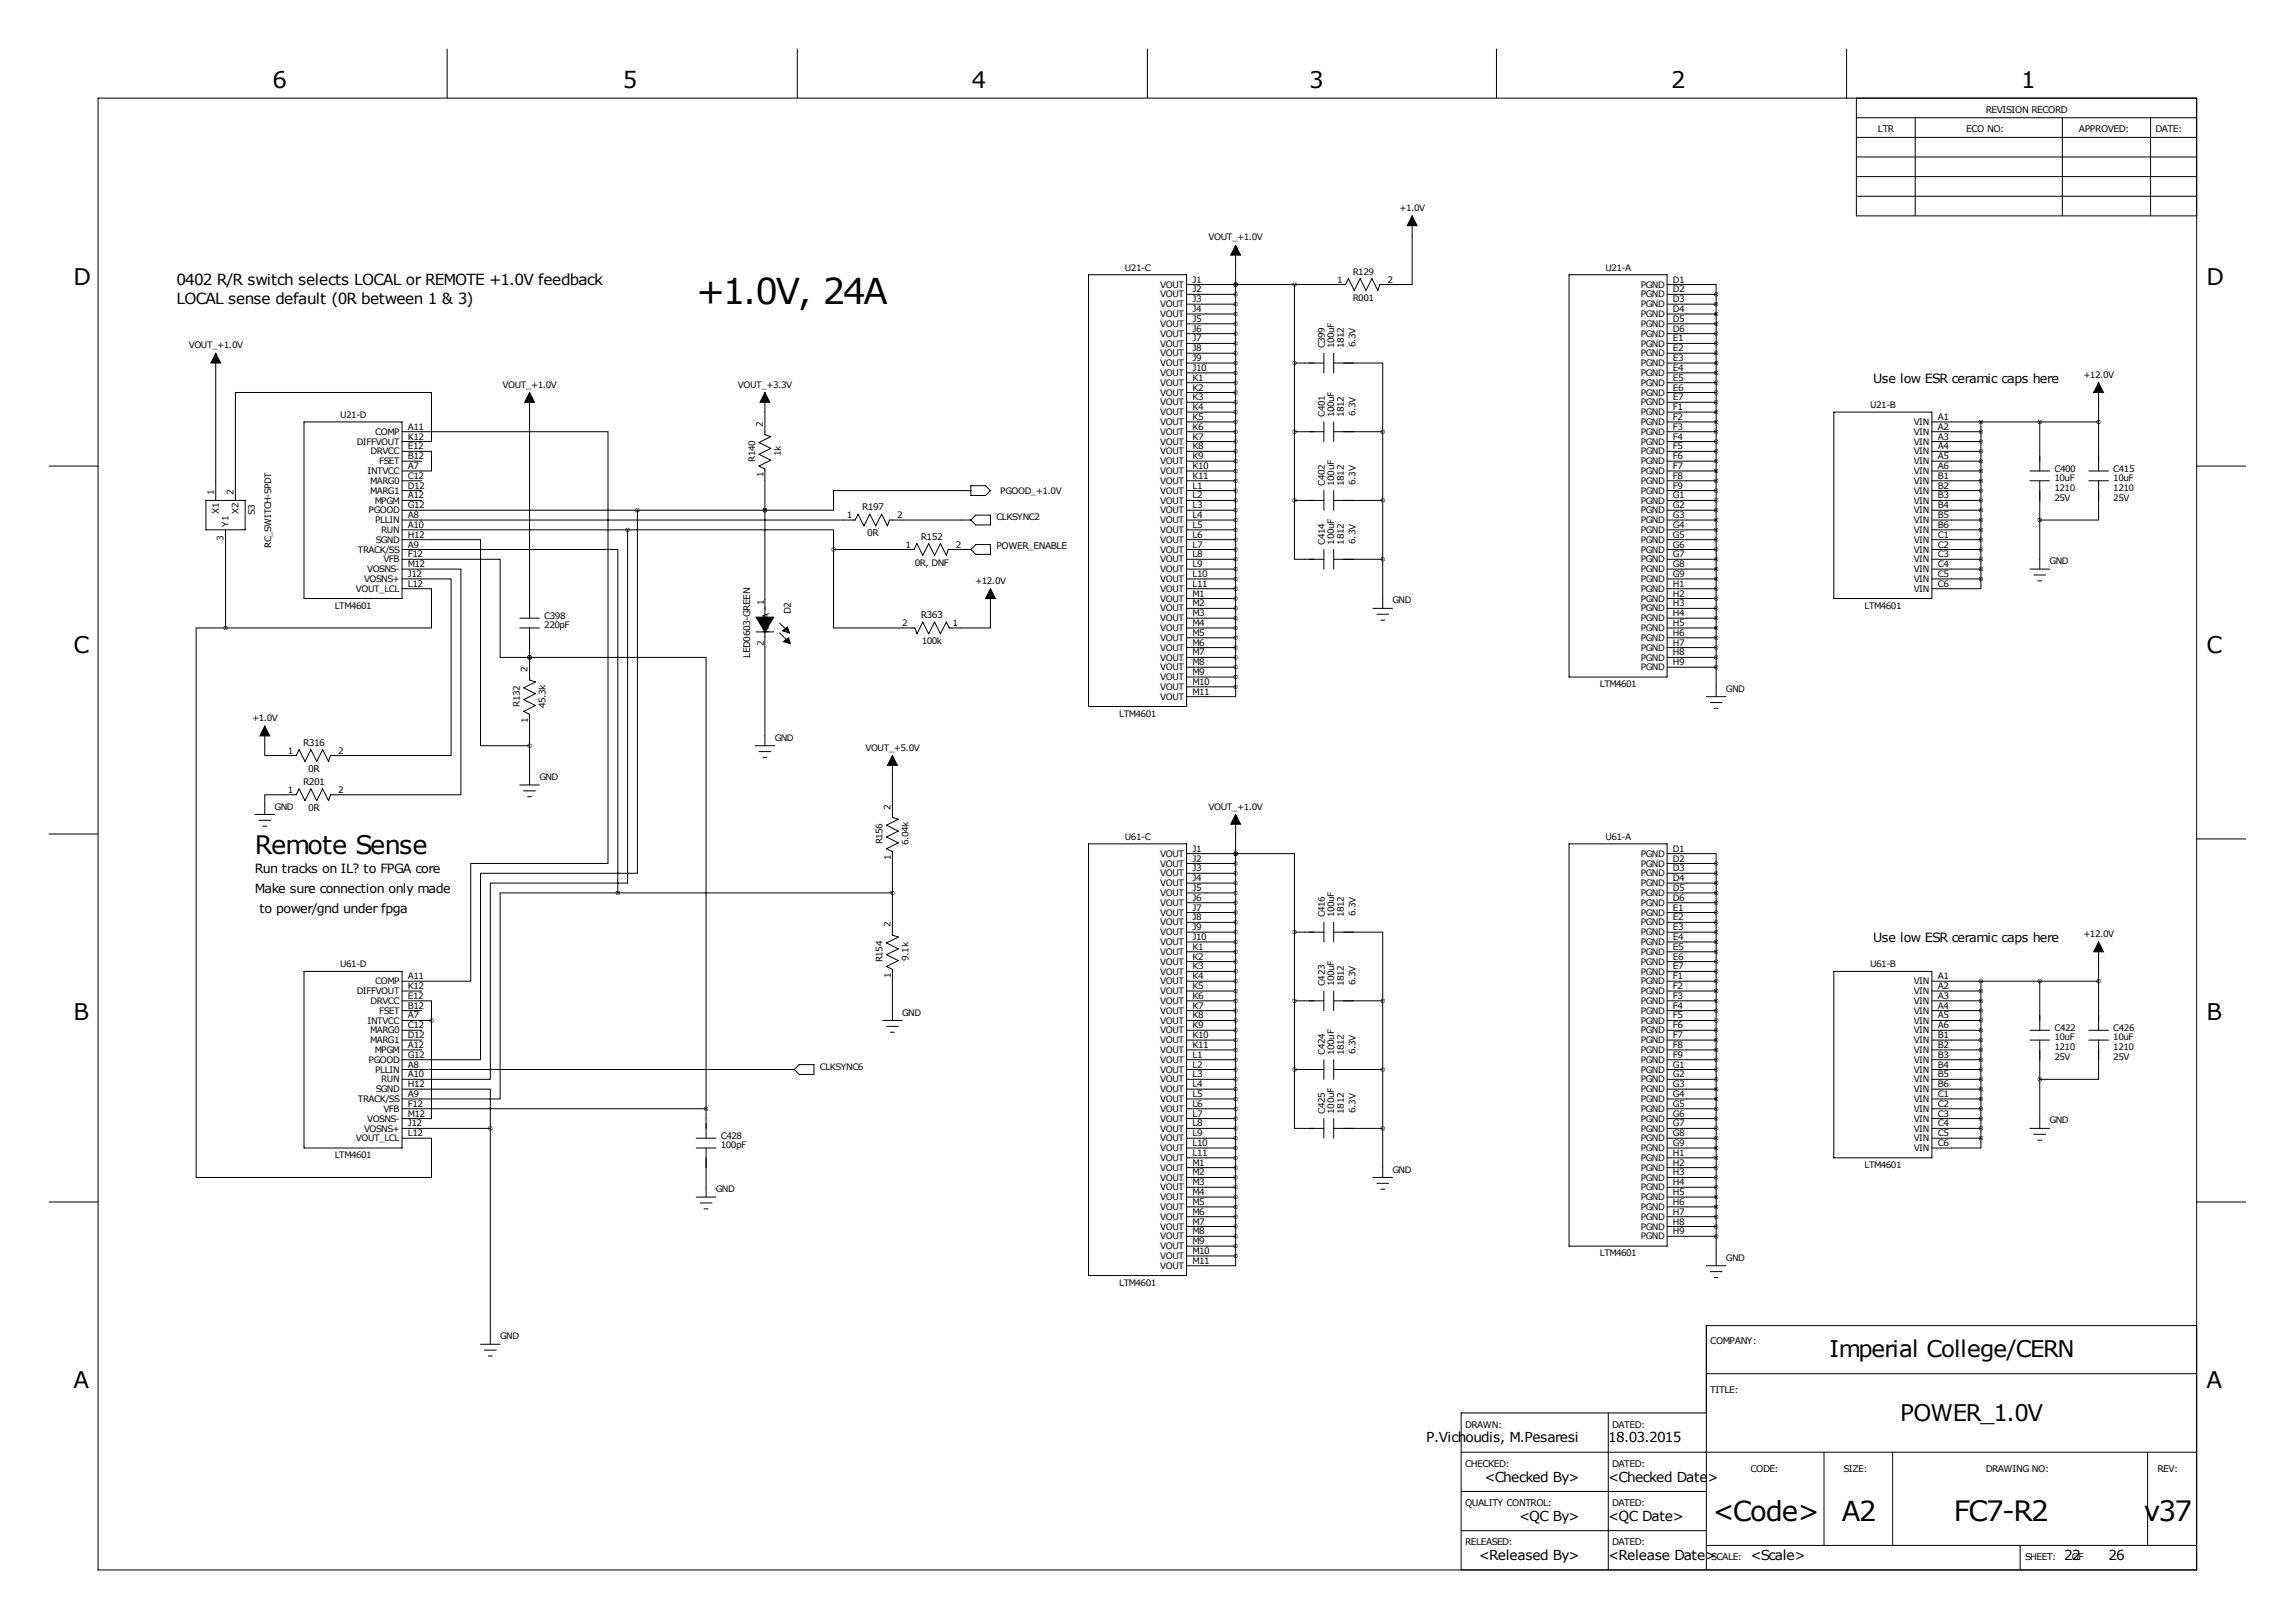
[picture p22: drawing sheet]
<svg xmlns="http://www.w3.org/2000/svg" width="594mm" height="419mm" viewBox="0 0 594 419" stroke-linecap="round" stroke-linejoin="round" font-family="sans-serif">
<defs><g id="words">
<text font-size="9.2" x="180.3" y="78.7">+1.0V, 24A</text>
<g font-size="7.3">
<text x="506.1" y="393.7">FC7-R2</text>
<text x="555.3" y="393.7">v37</text>
</g>
<g font-size="7.1">
<text x="443.5" y="393.7">&lt;Code&gt;</text>
<text x="477.1" y="393.7">A2</text>
</g>
<text font-size="6.6" x="66" y="221">Remote Sense</text>
<g font-size="5.9">
<text x="70.6" y="22.9">6</text>
<text x="161.3" y="22.9">5</text>
<text x="251.7" y="22.9">4</text>
<text x="339.1" y="22.9">3</text>
<text x="432.8" y="22.9">2</text>
<text x="523.5" y="22.9">1</text>
<text x="19" y="73.7">D</text>
<text x="571.5" y="73.7">D</text>
<text x="19" y="168.9">C</text>
<text x="571.5" y="168.9">C</text>
<text x="19" y="264.2">B</text>
<text x="571.5" y="264.2">B</text>
<text x="473.9" y="351.3">Imperial College/CERN</text>
<text x="19" y="359.4">A</text>
<text x="571.5" y="359.4">A</text>
<text x="492.2" y="367.8">POWER_1.0V</text>
</g>
<g font-size="4">
<text x="45.7" y="73.7">0402 R/R switch selects LOCAL or REMOTE +1.0V feedback</text>
<text x="45.7" y="78.7">LOCAL sense default (0R between 1 &amp; 3)</text>
</g>
<g font-size="3.6">
<text x="369.4" y="373.4">P.Vichoudis, M.Pesaresi</text>
<text x="416.6" y="373.4">18.03.2015</text>
<text x="384.5" y="383.5">&lt;Checked By&gt;</text>
<text x="416.6" y="383.5">&lt;Checked Date&gt;</text>
<text x="393.5" y="393.7">&lt;QC By&gt;</text>
<text x="416.6" y="393.7">&lt;QC Date&gt;</text>
<text x="383.1" y="403.8">&lt;Released By&gt;</text>
<text x="416.6" y="403.8">&lt;Release Date&gt;</text>
<text x="453.4" y="403.8">&lt;Scale&gt;</text>
<text x="534.7" y="403.8">22</text>
<text x="546.1" y="403.8">26</text>
</g>
<g font-size="3.3">
<text x="485.1" y="99.1">Use low ESR ceramic caps here</text>
<text x="66" y="226.1">Run tracks on IL? to FPGA core</text>
<text x="66" y="231.1">Make sure connection only made</text>
<text x="67.2" y="236.2">to power/gnd under fpga</text>
<text x="485.1" y="243.8">Use low ESR ceramic caps here</text>
</g>
<g font-size="2.4">
<text x="514.3" y="29.2">REVISION RECORD</text>
<text x="486.4" y="34.3">LTR</text>
<text x="509.3" y="34.3">ECO NO:</text>
<text x="538.5" y="34.3">APPROVED:</text>
<text x="558.3" y="34.3">DATE:</text>
<text x="223.3" y="132.1">R197</text>
<text x="224.6" y="138.8">0R</text>
<text x="238.5" y="139.7">R152</text>
<text x="258.1" y="142.2">POWER_ENABLE</text>
<text x="204.9" y="159" transform="rotate(-90 204.9 159)">D2</text>
<text x="238.5" y="160">R363</text>
<text x="194.3" y="170.3" transform="rotate(-90 194.3 170.3)">LED0603-GREEN</text>
<text x="78.5" y="193">R316</text>
<text x="78.5" y="203.2">R201</text>
<text x="79.9" y="199.8">0R</text>
<text x="79.9" y="209.9">0R</text>
<text x="443" y="348">COMPANY:</text>
<text x="443" y="360.7">TITLE:</text>
<text x="379.5" y="369.6">DRAWN:</text>
<text x="417.6" y="369.6">DATED:</text>
<text x="379.5" y="379.7">CHECKED:</text>
<text x="417.6" y="379.7">DATED:</text>
<text x="453.4" y="381">CODE:</text>
<text x="477.5" y="381">SIZE:</text>
<text x="514.3" y="381">DRAWING NO:</text>
<text x="558.8" y="381">REV:</text>
<text x="379.5" y="389.9">QUALITY CONTROL:</text>
<text x="417.6" y="389.9">DATED:</text>
<text x="379.5" y="400">RELEASED:</text>
<text x="417.6" y="400">DATED:</text>
<text x="443.2" y="403.9">SCALE:</text>
<text x="524.5" y="403.9">SHEET:</text>
<text x="536.6" y="403.9">OF</text>
</g>
<g font-size="2.3">
<text x="362.5" y="54.6">+1.0V</text>
<text x="313.1" y="62.2">VOUT_+1.0V</text>
<text x="291.3" y="70.1">U21-C</text>
<text x="350.4" y="71.1">R129</text>
<text x="415.8" y="70.1">U21-A</text>
<text x="300.5" y="74.5">VOUT</text>
<text x="300.5" y="77">VOUT</text>
<text x="308.9" y="73.2">J1</text>
<text x="308.9" y="75.7">J2</text>
<text x="346.3" y="73.3">1</text>
<text x="350.4" y="77.8">R001</text>
<text x="359.4" y="73.2">2</text>
<text x="425" y="74.5">PGND</text>
<text x="425" y="77">PGND</text>
<text x="433.3" y="73.2">D1</text>
<text x="433.3" y="75.7">D2</text>
<text x="300.5" y="79.5">VOUT</text>
<text x="300.5" y="82.1">VOUT</text>
<text x="308.9" y="78.2">J3</text>
<text x="308.9" y="80.8">J4</text>
<text x="308.9" y="83.3">J5</text>
<text x="425" y="79.5">PGND</text>
<text x="425" y="82.1">PGND</text>
<text x="433.3" y="78.2">D3</text>
<text x="433.3" y="80.8">D4</text>
<text x="433.3" y="83.3">D5</text>
<text x="300.5" y="84.6">VOUT</text>
<text x="300.5" y="87.2">VOUT</text>
<text x="300.5" y="89.7">VOUT</text>
<text x="308.9" y="85.9">J6</text>
<text x="308.9" y="88.4">J7</text>
<text x="351.1" y="89.9" transform="rotate(-90 351.1 89.9)">6.3V</text>
<text x="425" y="84.6">PGND</text>
<text x="425" y="87.2">PGND</text>
<text x="425" y="89.7">PGND</text>
<text x="433.3" y="85.9">D6</text>
<text x="433.3" y="88.4">E1</text>
<text x="48.9" y="90.2">VOUT_+1.0V</text>
<text x="300.5" y="92.2">VOUT</text>
<text x="300.5" y="94.8">VOUT</text>
<text x="308.9" y="90.9">J8</text>
<text x="308.9" y="93.5">J9</text>
<text x="343.2" y="90.2" transform="rotate(-90 343.2 90.2)">C399</text>
<text x="345.5" y="90.2" transform="rotate(-90 345.5 90.2)">100uF</text>
<text x="348.1" y="90.2" transform="rotate(-90 348.1 90.2)">1812</text>
<text x="425" y="92.2">PGND</text>
<text x="425" y="94.8">PGND</text>
<text x="433.3" y="90.9">E2</text>
<text x="433.3" y="93.5">E3</text>
<text x="130.2" y="100.3">VOUT_+1.0V</text>
<text x="191.1" y="100.3">VOUT_+3.3V</text>
<text x="300.5" y="97.3">VOUT</text>
<text x="300.5" y="99.9">VOUT</text>
<text x="308.9" y="96">J10</text>
<text x="308.9" y="98.6">K1</text>
<text x="308.9" y="101.1">K2</text>
<text x="425" y="97.3">PGND</text>
<text x="425" y="99.9">PGND</text>
<text x="433.3" y="96">E4</text>
<text x="433.3" y="98.6">E5</text>
<text x="433.3" y="101.1">E6</text>
<text x="539.6" y="97.8">+12.0V</text>
<text x="300.5" y="102.4">VOUT</text>
<text x="300.5" y="104.9">VOUT</text>
<text x="300.5" y="107.5">VOUT</text>
<text x="308.9" y="103.6">K3</text>
<text x="308.9" y="106.2">K4</text>
<text x="343.2" y="108" transform="rotate(-90 343.2 108)">C401</text>
<text x="345.5" y="108" transform="rotate(-90 345.5 108)">100uF</text>
<text x="348.1" y="108" transform="rotate(-90 348.1 108)">1812</text>
<text x="351.1" y="107.7" transform="rotate(-90 351.1 107.7)">6.3V</text>
<text x="425" y="102.4">PGND</text>
<text x="425" y="104.9">PGND</text>
<text x="425" y="107.5">PGND</text>
<text x="433.3" y="103.6">E7</text>
<text x="433.3" y="106.2">F1</text>
<text x="484.4" y="105.7">U21-B</text>
<text x="88.1" y="108.2">U21-D</text>
<text x="97.2" y="112.6">COMP</text>
<text x="105.7" y="111.3">A11</text>
<text x="105.7" y="113.8">K12</text>
<text x="197.6" y="110.5" transform="rotate(-90 197.6 110.5)">2</text>
<text x="300.5" y="110">VOUT</text>
<text x="300.5" y="112.6">VOUT</text>
<text x="308.9" y="108.7">K5</text>
<text x="308.9" y="111.3">K6</text>
<text x="308.9" y="113.8">K7</text>
<text x="425" y="110">PGND</text>
<text x="425" y="112.6">PGND</text>
<text x="433.3" y="108.7">F2</text>
<text x="433.3" y="111.3">F3</text>
<text x="433.3" y="113.8">F4</text>
<text x="495.7" y="110">VIN</text>
<text x="495.7" y="112.6">VIN</text>
<text x="501.9" y="108.7">A1</text>
<text x="501.9" y="111.3">A2</text>
<text x="501.9" y="113.8">A3</text>
<text x="92.4" y="115.1">DIFFVOUT</text>
<text x="96" y="117.6">DRVCC</text>
<text x="105.7" y="116.3">E12</text>
<text x="105.7" y="118.9">B12</text>
<text x="195.6" y="119.5" transform="rotate(-90 195.6 119.5)">R140</text>
<text x="202.3" y="118.1" transform="rotate(-90 202.3 118.1)">1k</text>
<text x="300.5" y="115.1">VOUT</text>
<text x="300.5" y="117.6">VOUT</text>
<text x="308.9" y="116.3">K8</text>
<text x="308.9" y="118.9">K9</text>
<text x="425" y="115.1">PGND</text>
<text x="425" y="117.6">PGND</text>
<text x="433.3" y="116.3">F5</text>
<text x="433.3" y="118.9">F6</text>
<text x="495.7" y="115.1">VIN</text>
<text x="495.7" y="117.6">VIN</text>
<text x="501.9" y="116.3">A4</text>
<text x="501.9" y="118.9">A5</text>
<text x="95.2" y="122.7">INTVCC</text>
<text x="95.9" y="125.3">MARG0</text>
<text x="98.2" y="120.2">FSET</text>
<text x="105.7" y="121.4">A7</text>
<text x="105.7" y="124">C12</text>
<text x="197.7" y="123.6" transform="rotate(-90 197.7 123.6)">1</text>
<text x="300.5" y="120.2">VOUT</text>
<text x="300.5" y="122.7">VOUT</text>
<text x="300.5" y="125.3">VOUT</text>
<text x="308.9" y="121.4">K10</text>
<text x="308.9" y="124">K11</text>
<text x="343.2" y="125.7" transform="rotate(-90 343.2 125.7)">C402</text>
<text x="345.5" y="125.7" transform="rotate(-90 345.5 125.7)">100uF</text>
<text x="348.1" y="125.7" transform="rotate(-90 348.1 125.7)">1812</text>
<text x="351.1" y="125.5" transform="rotate(-90 351.1 125.5)">6.3V</text>
<text x="425" y="120.2">PGND</text>
<text x="425" y="122.7">PGND</text>
<text x="425" y="125.3">PGND</text>
<text x="433.3" y="121.4">F7</text>
<text x="433.3" y="124">F8</text>
<text x="495.7" y="120.2">VIN</text>
<text x="495.7" y="122.7">VIN</text>
<text x="495.7" y="125.3">VIN</text>
<text x="501.9" y="121.4">A6</text>
<text x="501.9" y="124">B1</text>
<text x="532.1" y="122.2">C400</text>
<text x="532.1" y="124.5">10uF</text>
<text x="547.4" y="122.2">C415</text>
<text x="547.4" y="124.5">10uF</text>
<text x="55.4" y="128" transform="rotate(-90 55.4 128)">1</text>
<text x="60.5" y="128" transform="rotate(-90 60.5 128)">2</text>
<text x="95.9" y="127.8">MARG1</text>
<text x="97.1" y="130.3">MPGM</text>
<text x="105.7" y="126.5">D12</text>
<text x="105.7" y="129">A12</text>
<text x="105.7" y="131.6">G12</text>
<text x="259.1" y="127.8">PGOOD_+1.0V</text>
<text x="300.5" y="127.8">VOUT</text>
<text x="300.5" y="130.3">VOUT</text>
<text x="308.9" y="126.5">L1</text>
<text x="308.9" y="129">L2</text>
<text x="308.9" y="131.6">L3</text>
<text x="425" y="127.8">PGND</text>
<text x="425" y="130.3">PGND</text>
<text x="433.3" y="126.5">F9</text>
<text x="433.3" y="129">G1</text>
<text x="433.3" y="131.6">G2</text>
<text x="495.7" y="127.8">VIN</text>
<text x="495.7" y="130.3">VIN</text>
<text x="501.9" y="126.5">B2</text>
<text x="501.9" y="129">B3</text>
<text x="501.9" y="131.6">B4</text>
<text x="532.1" y="127.1">1210</text>
<text x="532.1" y="129.6">25V</text>
<text x="547.4" y="127.1">1210</text>
<text x="547.4" y="129.6">25V</text>
<text x="56.7" y="133.1" transform="rotate(-90 56.7 133.1)">X1</text>
<text x="59.2" y="136.4" transform="rotate(-90 59.2 136.4)">Y1</text>
<text x="61.8" y="133.1" transform="rotate(-90 61.8 133.1)">X2</text>
<text x="66" y="133.4" transform="rotate(-90 66 133.4)">S3</text>
<text x="95.5" y="132.9">PGOOD</text>
<text x="97.2" y="135.4">PLLIN</text>
<text x="98.8" y="138">RUN</text>
<text x="105.7" y="134.1">A8</text>
<text x="105.7" y="136.7">A10</text>
<text x="219.3" y="134.2">1</text>
<text x="232.4" y="134.1">2</text>
<text x="258.1" y="134.6">CLKSYNC2</text>
<text x="300.5" y="132.9">VOUT</text>
<text x="300.5" y="135.4">VOUT</text>
<text x="300.5" y="138">VOUT</text>
<text x="308.9" y="134.1">L4</text>
<text x="308.9" y="136.7">L5</text>
<text x="425" y="132.9">PGND</text>
<text x="425" y="135.4">PGND</text>
<text x="425" y="138">PGND</text>
<text x="433.3" y="134.1">G3</text>
<text x="433.3" y="136.7">G4</text>
<text x="495.7" y="132.9">VIN</text>
<text x="495.7" y="135.4">VIN</text>
<text x="495.7" y="138">VIN</text>
<text x="501.9" y="134.1">B5</text>
<text x="501.9" y="136.7">B6</text>
<text x="57.9" y="140" transform="rotate(-90 57.9 140)">3</text>
<text x="70.2" y="141.8" transform="rotate(-90 70.2 141.8)">RC_SWITCH-SPDT</text>
<text x="92.7" y="143">TRACK/SS</text>
<text x="97.3" y="140.5">SGND</text>
<text x="105.7" y="139.2">H12</text>
<text x="105.7" y="141.7">A9</text>
<text x="234.5" y="141.8">1</text>
<text x="247.6" y="141.7">2</text>
<text x="300.5" y="140.5">VOUT</text>
<text x="300.5" y="143">VOUT</text>
<text x="308.9" y="139.2">L6</text>
<text x="308.9" y="141.7">L7</text>
<text x="343.2" y="141" transform="rotate(-90 343.2 141)">C414</text>
<text x="345.5" y="141" transform="rotate(-90 345.5 141)">100uF</text>
<text x="348.1" y="141" transform="rotate(-90 348.1 141)">1812</text>
<text x="351.1" y="140.7" transform="rotate(-90 351.1 140.7)">6.3V</text>
<text x="425" y="140.5">PGND</text>
<text x="425" y="143">PGND</text>
<text x="433.3" y="139.2">G5</text>
<text x="433.3" y="141.7">G6</text>
<text x="495.7" y="140.5">VIN</text>
<text x="495.7" y="143">VIN</text>
<text x="501.9" y="139.2">C1</text>
<text x="501.9" y="141.7">C2</text>
<text x="95.1" y="148.1">VOSNS-</text>
<text x="99.3" y="145.6">VFB</text>
<text x="105.7" y="144.3">F12</text>
<text x="105.7" y="146.8">M12</text>
<text x="105.7" y="149.4">J12</text>
<text x="237" y="146.4">0R, DNF</text>
<text x="300.5" y="145.6">VOUT</text>
<text x="300.5" y="148.1">VOUT</text>
<text x="308.9" y="144.3">L8</text>
<text x="308.9" y="146.8">L9</text>
<text x="308.9" y="149.4">L10</text>
<text x="425" y="145.6">PGND</text>
<text x="425" y="148.1">PGND</text>
<text x="433.3" y="144.3">G7</text>
<text x="433.3" y="146.8">G8</text>
<text x="433.3" y="149.4">G9</text>
<text x="495.7" y="145.6">VIN</text>
<text x="495.7" y="148.1">VIN</text>
<text x="501.9" y="144.3">C3</text>
<text x="501.9" y="146.8">C4</text>
<text x="501.9" y="149.4">C5</text>
<text x="530.9" y="146.1">GND</text>
<text x="92.2" y="153.2">VOUT_LCL</text>
<text x="94.3" y="150.7">VOSNS+</text>
<text x="105.7" y="151.9">L12</text>
<text x="252.6" y="151.1">+12.0V</text>
<text x="300.5" y="150.7">VOUT</text>
<text x="300.5" y="153.2">VOUT</text>
<text x="300.5" y="155.7">VOUT</text>
<text x="308.9" y="151.9">L11</text>
<text x="308.9" y="154.4">M1</text>
<text x="425" y="150.7">PGND</text>
<text x="425" y="153.2">PGND</text>
<text x="425" y="155.7">PGND</text>
<text x="433.3" y="151.9">H1</text>
<text x="433.3" y="154.4">H2</text>
<text x="495.7" y="150.7">VIN</text>
<text x="495.7" y="153.2">VIN</text>
<text x="501.9" y="151.9">C6</text>
<text x="86.7" y="157.6">LTM4601</text>
<text x="141" y="160.3">C398</text>
<text x="197.9" y="156.7" transform="rotate(-90 197.9 156.7)">1</text>
<text x="199.2" y="160.2" transform="rotate(-90 199.2 160.2)">A</text>
<text x="300.5" y="158.3">VOUT</text>
<text x="300.5" y="160.8">VOUT</text>
<text x="308.9" y="157">M2</text>
<text x="308.9" y="159.5">M3</text>
<text x="360.7" y="156.2">GND</text>
<text x="425" y="158.3">PGND</text>
<text x="425" y="160.8">PGND</text>
<text x="433.3" y="157">H3</text>
<text x="433.3" y="159.5">H4</text>
<text x="482.9" y="157.6">LTM4601</text>
<text x="141" y="162.6">220pF</text>
<text x="197.9" y="167.2" transform="rotate(-90 197.9 167.2)">2</text>
<text x="199.2" y="163.8" transform="rotate(-90 199.2 163.8)">K</text>
<text x="233.7" y="162.1">2</text>
<text x="238.7" y="166.7">100k</text>
<text x="246.7" y="162.2">1</text>
<text x="300.5" y="163.4">VOUT</text>
<text x="300.5" y="165.9">VOUT</text>
<text x="308.9" y="162.1">M4</text>
<text x="308.9" y="164.6">M5</text>
<text x="308.9" y="167.1">M6</text>
<text x="425" y="163.4">PGND</text>
<text x="425" y="165.9">PGND</text>
<text x="433.3" y="162.1">H5</text>
<text x="433.3" y="164.6">H6</text>
<text x="433.3" y="167.1">H7</text>
<text x="300.5" y="168.4">VOUT</text>
<text x="300.5" y="171">VOUT</text>
<text x="300.5" y="173.5">VOUT</text>
<text x="308.9" y="169.7">M7</text>
<text x="308.9" y="172.2">M8</text>
<text x="425" y="168.4">PGND</text>
<text x="425" y="171">PGND</text>
<text x="425" y="173.5">PGND</text>
<text x="433.3" y="169.7">H8</text>
<text x="433.3" y="172.2">H9</text>
<text x="136.7" y="174" transform="rotate(-90 136.7 174)">2</text>
<text x="300.5" y="176.1">VOUT</text>
<text x="300.5" y="178.6">VOUT</text>
<text x="308.9" y="174.8">M9</text>
<text x="308.9" y="177.3">M10</text>
<text x="308.9" y="179.8">M11</text>
<text x="414.4" y="177.9">LTM4601</text>
<text x="447" y="179.1">GND</text>
<text x="134.6" y="183" transform="rotate(-90 134.6 183)">R132</text>
<text x="141.3" y="183.3" transform="rotate(-90 141.3 183.3)">45.3k</text>
<text x="289.9" y="185.5">LTM4601</text>
<text x="300.5" y="181.1">VOUT</text>
<text x="65.3" y="186.7">+1.0V</text>
<text x="136.8" y="187.1" transform="rotate(-90 136.8 187.1)">1</text>
<text x="200.7" y="191.8">GND</text>
<text x="74.5" y="195.2">1</text>
<text x="87.6" y="195.1">2</text>
<text x="224.2" y="194.3">VOUT_+5.0V</text>
<text x="139.7" y="201.9">GND</text>
<text x="71.1" y="209.5">GND</text>
<text x="74.5" y="205.3">1</text>
<text x="87.6" y="205.2">2</text>
<text x="230.6" y="209.6" transform="rotate(-90 230.6 209.6)">2</text>
<text x="313.1" y="209.5">VOUT_+1.0V</text>
<text x="228.6" y="218.6" transform="rotate(-90 228.6 218.6)">R156</text>
<text x="235.3" y="218.9" transform="rotate(-90 235.3 218.9)">6.04k</text>
<text x="291.3" y="217.4">U61-C</text>
<text x="300.5" y="221.8">VOUT</text>
<text x="308.9" y="220.5">J1</text>
<text x="415.8" y="217.4">U61-A</text>
<text x="425" y="221.8">PGND</text>
<text x="433.3" y="220.5">D1</text>
<text x="230.7" y="222.7" transform="rotate(-90 230.7 222.7)">1</text>
<text x="300.5" y="224.3">VOUT</text>
<text x="300.5" y="226.9">VOUT</text>
<text x="308.9" y="223">J2</text>
<text x="308.9" y="225.6">J3</text>
<text x="425" y="224.3">PGND</text>
<text x="425" y="226.9">PGND</text>
<text x="433.3" y="223">D2</text>
<text x="433.3" y="225.6">D3</text>
<text x="300.5" y="229.4">VOUT</text>
<text x="300.5" y="231.9">VOUT</text>
<text x="308.9" y="228.1">J4</text>
<text x="308.9" y="230.6">J5</text>
<text x="308.9" y="233.2">J6</text>
<text x="425" y="229.4">PGND</text>
<text x="425" y="231.9">PGND</text>
<text x="433.3" y="228.1">D4</text>
<text x="433.3" y="230.6">D5</text>
<text x="433.3" y="233.2">D6</text>
<text x="300.5" y="234.5">VOUT</text>
<text x="300.5" y="237">VOUT</text>
<text x="300.5" y="239.6">VOUT</text>
<text x="308.9" y="235.7">J7</text>
<text x="308.9" y="238.3">J8</text>
<text x="343.2" y="237.5" transform="rotate(-90 343.2 237.5)">C416</text>
<text x="345.5" y="237.5" transform="rotate(-90 345.5 237.5)">100uF</text>
<text x="348.1" y="237.5" transform="rotate(-90 348.1 237.5)">1812</text>
<text x="351.1" y="237.2" transform="rotate(-90 351.1 237.2)">6.3V</text>
<text x="425" y="234.5">PGND</text>
<text x="425" y="237">PGND</text>
<text x="425" y="239.6">PGND</text>
<text x="433.3" y="235.7">E1</text>
<text x="433.3" y="238.3">E2</text>
<text x="230.6" y="240.1" transform="rotate(-90 230.6 240.1)">2</text>
<text x="300.5" y="242.1">VOUT</text>
<text x="300.5" y="244.6">VOUT</text>
<text x="308.9" y="240.8">J9</text>
<text x="308.9" y="243.3">J10</text>
<text x="308.9" y="245.9">K1</text>
<text x="425" y="242.1">PGND</text>
<text x="425" y="244.6">PGND</text>
<text x="433.3" y="240.8">E3</text>
<text x="433.3" y="243.3">E4</text>
<text x="433.3" y="245.9">E5</text>
<text x="539.6" y="242.6">+12.0V</text>
<text x="88.1" y="250.4">U61-D</text>
<text x="228.6" y="249.1" transform="rotate(-90 228.6 249.1)">R154</text>
<text x="235.3" y="248.7" transform="rotate(-90 235.3 248.7)">9.1k</text>
<text x="300.5" y="247.2">VOUT</text>
<text x="300.5" y="249.7">VOUT</text>
<text x="308.9" y="248.4">K2</text>
<text x="308.9" y="251">K3</text>
<text x="425" y="247.2">PGND</text>
<text x="425" y="249.7">PGND</text>
<text x="433.3" y="248.4">E6</text>
<text x="433.3" y="251">E7</text>
<text x="484.4" y="250.4">U61-B</text>
<text x="92.4" y="257.3">DIFFVOUT</text>
<text x="97.2" y="254.8">COMP</text>
<text x="105.7" y="253.5">A11</text>
<text x="105.7" y="256">K12</text>
<text x="230.7" y="253.1" transform="rotate(-90 230.7 253.1)">1</text>
<text x="300.5" y="252.3">VOUT</text>
<text x="300.5" y="254.8">VOUT</text>
<text x="300.5" y="257.3">VOUT</text>
<text x="308.9" y="253.5">K4</text>
<text x="308.9" y="256">K5</text>
<text x="343.2" y="255.3" transform="rotate(-90 343.2 255.3)">C423</text>
<text x="345.5" y="255.3" transform="rotate(-90 345.5 255.3)">100uF</text>
<text x="348.1" y="255.3" transform="rotate(-90 348.1 255.3)">1812</text>
<text x="351.1" y="255" transform="rotate(-90 351.1 255)">6.3V</text>
<text x="425" y="252.3">PGND</text>
<text x="425" y="254.8">PGND</text>
<text x="425" y="257.3">PGND</text>
<text x="433.3" y="253.5">F1</text>
<text x="433.3" y="256">F2</text>
<text x="495.7" y="254.8">VIN</text>
<text x="495.7" y="257.3">VIN</text>
<text x="501.9" y="253.5">A1</text>
<text x="501.9" y="256">A2</text>
<text x="96" y="259.9">DRVCC</text>
<text x="98.2" y="262.4">FSET</text>
<text x="105.7" y="258.6">E12</text>
<text x="105.7" y="261.1">B12</text>
<text x="105.7" y="263.7">A7</text>
<text x="233.7" y="262.9">GND</text>
<text x="300.5" y="259.9">VOUT</text>
<text x="300.5" y="262.4">VOUT</text>
<text x="308.9" y="258.6">K6</text>
<text x="308.9" y="261.1">K7</text>
<text x="308.9" y="263.7">K8</text>
<text x="425" y="259.9">PGND</text>
<text x="425" y="262.4">PGND</text>
<text x="433.3" y="258.6">F3</text>
<text x="433.3" y="261.1">F4</text>
<text x="433.3" y="263.7">F5</text>
<text x="495.7" y="259.9">VIN</text>
<text x="495.7" y="262.4">VIN</text>
<text x="501.9" y="258.6">A3</text>
<text x="501.9" y="261.1">A4</text>
<text x="501.9" y="263.7">A5</text>
<text x="95.2" y="265">INTVCC</text>
<text x="95.9" y="267.5">MARG0</text>
<text x="105.7" y="266.2">C12</text>
<text x="105.7" y="268.7">D12</text>
<text x="300.5" y="265">VOUT</text>
<text x="300.5" y="267.5">VOUT</text>
<text x="308.9" y="266.2">K9</text>
<text x="308.9" y="268.7">K10</text>
<text x="425" y="265">PGND</text>
<text x="425" y="267.5">PGND</text>
<text x="433.3" y="266.2">F6</text>
<text x="433.3" y="268.7">F7</text>
<text x="495.7" y="265">VIN</text>
<text x="495.7" y="267.5">VIN</text>
<text x="501.9" y="266.2">A6</text>
<text x="501.9" y="268.7">B1</text>
<text x="532.1" y="267">C422</text>
<text x="532.1" y="269.3">10uF</text>
<text x="547.4" y="267">C426</text>
<text x="547.4" y="269.3">10uF</text>
<text x="95.5" y="275.1">PGOOD</text>
<text x="95.9" y="270">MARG1</text>
<text x="97.1" y="272.6">MPGM</text>
<text x="105.7" y="271.3">A12</text>
<text x="105.7" y="273.8">G12</text>
<text x="300.5" y="270">VOUT</text>
<text x="300.5" y="272.6">VOUT</text>
<text x="300.5" y="275.1">VOUT</text>
<text x="308.9" y="271.3">K11</text>
<text x="308.9" y="273.8">L1</text>
<text x="343.2" y="273" transform="rotate(-90 343.2 273)">C424</text>
<text x="345.5" y="273" transform="rotate(-90 345.5 273)">100uF</text>
<text x="348.1" y="273" transform="rotate(-90 348.1 273)">1812</text>
<text x="351.1" y="272.8" transform="rotate(-90 351.1 272.8)">6.3V</text>
<text x="425" y="270">PGND</text>
<text x="425" y="272.6">PGND</text>
<text x="425" y="275.1">PGND</text>
<text x="433.3" y="271.3">F8</text>
<text x="433.3" y="273.8">F9</text>
<text x="495.7" y="270">VIN</text>
<text x="495.7" y="272.6">VIN</text>
<text x="495.7" y="275.1">VIN</text>
<text x="501.9" y="271.3">B2</text>
<text x="501.9" y="273.8">B3</text>
<text x="532.1" y="271.9">1210</text>
<text x="532.1" y="274.4">25V</text>
<text x="547.4" y="271.9">1210</text>
<text x="547.4" y="274.4">25V</text>
<text x="97.2" y="277.7">PLLIN</text>
<text x="98.8" y="280.2">RUN</text>
<text x="105.7" y="276.4">A8</text>
<text x="105.7" y="278.9">A10</text>
<text x="105.7" y="281.4">H12</text>
<text x="212.3" y="276.9">CLKSYNC6</text>
<text x="300.5" y="277.7">VOUT</text>
<text x="300.5" y="280.2">VOUT</text>
<text x="308.9" y="276.4">L2</text>
<text x="308.9" y="278.9">L3</text>
<text x="308.9" y="281.4">L4</text>
<text x="425" y="277.7">PGND</text>
<text x="425" y="280.2">PGND</text>
<text x="433.3" y="276.4">G1</text>
<text x="433.3" y="278.9">G2</text>
<text x="433.3" y="281.4">G3</text>
<text x="495.7" y="277.7">VIN</text>
<text x="495.7" y="280.2">VIN</text>
<text x="501.9" y="276.4">B4</text>
<text x="501.9" y="278.9">B5</text>
<text x="501.9" y="281.4">B6</text>
<text x="92.7" y="285.3">TRACK/SS</text>
<text x="97.3" y="282.7">SGND</text>
<text x="99.3" y="287.8">VFB</text>
<text x="105.7" y="284">A9</text>
<text x="105.7" y="286.5">F12</text>
<text x="300.5" y="282.7">VOUT</text>
<text x="300.5" y="285.3">VOUT</text>
<text x="300.5" y="287.8">VOUT</text>
<text x="308.9" y="284">L5</text>
<text x="308.9" y="286.5">L6</text>
<text x="425" y="282.7">PGND</text>
<text x="425" y="285.3">PGND</text>
<text x="425" y="287.8">PGND</text>
<text x="433.3" y="284">G4</text>
<text x="433.3" y="286.5">G5</text>
<text x="495.7" y="282.7">VIN</text>
<text x="495.7" y="285.3">VIN</text>
<text x="495.7" y="287.8">VIN</text>
<text x="501.9" y="284">C1</text>
<text x="501.9" y="286.5">C2</text>
<text x="94.3" y="292.9">VOSNS+</text>
<text x="95.1" y="290.4">VOSNS-</text>
<text x="105.7" y="289.1">M12</text>
<text x="105.7" y="291.6">J12</text>
<text x="300.5" y="290.4">VOUT</text>
<text x="300.5" y="292.9">VOUT</text>
<text x="308.9" y="289.1">L7</text>
<text x="308.9" y="291.6">L8</text>
<text x="343.2" y="288.3" transform="rotate(-90 343.2 288.3)">C425</text>
<text x="345.5" y="288.3" transform="rotate(-90 345.5 288.3)">100uF</text>
<text x="348.1" y="288.3" transform="rotate(-90 348.1 288.3)">1812</text>
<text x="351.1" y="288" transform="rotate(-90 351.1 288)">6.3V</text>
<text x="425" y="290.4">PGND</text>
<text x="425" y="292.9">PGND</text>
<text x="433.3" y="289.1">G6</text>
<text x="433.3" y="291.6">G7</text>
<text x="495.7" y="290.4">VIN</text>
<text x="495.7" y="292.9">VIN</text>
<text x="501.9" y="289.1">C3</text>
<text x="501.9" y="291.6">C4</text>
<text x="530.9" y="290.8">GND</text>
<text x="86.7" y="299.8">LTM4601</text>
<text x="92.2" y="295.4">VOUT_LCL</text>
<text x="105.7" y="294.1">L12</text>
<text x="186.7" y="294.9">C428</text>
<text x="186.7" y="297.3">100pF</text>
<text x="300.5" y="295.4">VOUT</text>
<text x="300.5" y="298">VOUT</text>
<text x="308.9" y="294.1">L9</text>
<text x="308.9" y="296.7">L10</text>
<text x="308.9" y="299.2">L11</text>
<text x="425" y="295.4">PGND</text>
<text x="425" y="298">PGND</text>
<text x="433.3" y="294.1">G8</text>
<text x="433.3" y="296.7">G9</text>
<text x="433.3" y="299.2">H1</text>
<text x="495.7" y="295.4">VIN</text>
<text x="495.7" y="298">VIN</text>
<text x="501.9" y="294.1">C5</text>
<text x="501.9" y="296.7">C6</text>
<text x="300.5" y="300.5">VOUT</text>
<text x="300.5" y="303.1">VOUT</text>
<text x="300.5" y="305.6">VOUT</text>
<text x="308.9" y="301.8">M1</text>
<text x="308.9" y="304.3">M2</text>
<text x="360.7" y="303.5">GND</text>
<text x="425" y="300.5">PGND</text>
<text x="425" y="303.1">PGND</text>
<text x="425" y="305.6">PGND</text>
<text x="433.3" y="301.8">H2</text>
<text x="433.3" y="304.3">H3</text>
<text x="482.9" y="302.3">LTM4601</text>
<text x="185.4" y="308.6">GND</text>
<text x="300.5" y="308.1">VOUT</text>
<text x="300.5" y="310.7">VOUT</text>
<text x="308.9" y="306.8">M3</text>
<text x="308.9" y="309.4">M4</text>
<text x="308.9" y="311.9">M5</text>
<text x="425" y="308.1">PGND</text>
<text x="425" y="310.7">PGND</text>
<text x="433.3" y="306.8">H4</text>
<text x="433.3" y="309.4">H5</text>
<text x="433.3" y="311.9">H6</text>
<text x="300.5" y="313.2">VOUT</text>
<text x="300.5" y="315.8">VOUT</text>
<text x="308.9" y="314.5">M6</text>
<text x="308.9" y="317">M7</text>
<text x="425" y="313.2">PGND</text>
<text x="425" y="315.8">PGND</text>
<text x="433.3" y="314.5">H7</text>
<text x="433.3" y="317">H8</text>
<text x="300.5" y="318.3">VOUT</text>
<text x="300.5" y="320.8">VOUT</text>
<text x="300.5" y="323.4">VOUT</text>
<text x="308.9" y="319.5">M8</text>
<text x="308.9" y="322.1">M9</text>
<text x="425" y="318.3">PGND</text>
<text x="425" y="320.8">PGND</text>
<text x="433.3" y="319.5">H9</text>
<text x="300.5" y="325.9">VOUT</text>
<text x="300.5" y="328.5">VOUT</text>
<text x="308.9" y="324.6">M10</text>
<text x="308.9" y="327.2">M11</text>
<text x="414.4" y="325.2">LTM4601</text>
<text x="447" y="326.4">GND</text>
<text x="289.9" y="332.8">LTM4601</text>
<text x="129.5" y="346.7">GND</text>
</g>
</g></defs>
<g fill="none" stroke="#000" stroke-width=".26">
<path d="M115.8 12.7v12.7M206.5 12.7v12.7M297.2 12.7v12.7M387.6 12.7v12.7M478.3 12.7v12.7M25.4 25.4h543.6v381h-543.6zM480.8 25.4v30.5h88.2M480.8 30.5h88.2M480.8 35.6h88.2M496.1 30.5v25.4M534.2 30.5v25.4M557 30.5v25.4"/>
<path d="M365.8 55.9v17.8h-8.4l-.5 1.5-1.6-3.1-1.5 3.1-1.5-3.1-1.5 3.1-1.6-3.1-.7 1.6h-41.2M480.8 40.6h88.2M480.8 45.7h88.2M480.8 50.8h88.2M281.9 71.1h25.4v111.8h-25.4zM307.3 76.2h12.7M307.3 78.7h12.7M320 73.7h.1M320 63.5v114.3M335.3 73.7v55.8M406.4 71.1h25.4v104.2h-25.4zM431.8 73.7h12.7v2.5"/>
<path d="M431.8 76.2h12.7M431.8 78.7h12.7M444.5 76.2v104.1M55.9 91.4v38.1M307.3 94h12.7M307.3 81.3h12.7M307.3 83.8h12.7M307.3 86.4h12.7M307.3 88.9h12.7M307.3 91.4h12.7M307.3 96.5h12.7M307.3 99.1h12.7"/>
<path d="M335.3 94h7.6M342.9 91.4v5.1M345.4 94h12.7v17.8M345.4 91.4v5.1M431.8 94h12.7M431.8 81.3h12.7M431.8 83.8h12.7M431.8 86.4h12.7M431.8 88.9h12.7M431.8 91.4h12.7M431.8 96.5h12.7M431.8 99.1h12.7"/>
<path d="M543.6 99.1v22.8M78.7 109.2h25.4v45.7h-25.4zM104.1 111.8h53.4v111.7h-35.6v30.5h-17.8M104.1 116.8h7.7v5.1h-7.7M104.1 114.3h7.7v-12.7h-50.8v27.9M104.1 119.4h5.1M137.2 101.6v58.4M198.1 101.6v10.9l1.5 .5-3 1.6 3 1.5-3 1.5 3 1.5-3 1.5 1.5 .8v71.6M307.3 111.8h12.7M307.3 101.6h12.7M307.3 104.1h12.7M307.3 106.7h12.7"/>
<path d="M307.3 109.2h12.7M307.3 114.3h12.7M307.3 116.8h12.7M307.3 119.4h12.7M335.3 111.8h7.6M342.9 109.2v5.1M345.4 109.2v5.1M345.4 111.8h12.7M358.1 111.8v45.7M431.8 111.8h12.7M431.8 101.6h12.7M431.8 104.1h12.7"/>
<path d="M431.8 106.7h12.7M431.8 109.2h12.7M431.8 114.3h12.7M431.8 116.8h12.7M431.8 119.4h12.7M475 106.7h25.4v48.2h-25.4zM500.4 111.8h12.7M500.4 109.2h43.2M500.4 114.3h12.7M500.4 116.8h12.7M500.4 119.4h12.7M513.1 109.2v40.7"/>
<path d="M528.3 109.2v12.7M12.7 120.6h12.7M53.3 129.5h10.2v7.7h-10.2zM58.4 137.2v25.4M104.1 139.7h20.4v53.3h12.7M104.1 124.5h5.1M104.1 129.5h5.1M104.1 127h5.1M104.1 132.1h94M104.1 134.6h117.4l.7-1.5 1.6 3 1.5-3 1.5 3 1.5-3 1.6 3 .5-1.5h21.1M104.1 137.2h58.5M162.6 137.2v91.4h-35.6v50.8h-22.9"/>
<path d="M162.6 137.2h53.3v5M165.1 132.1v94h-40.6v48.2h-20.4M198.1 132.1h.1M251.5 127h-35.6v5.1h-17.8M251.5 134.6l1.2-1.3h3.8v2.6h-3.8zM251.5 125.7h3.8l1.2 1.3-1.2 1.3h-3.8zM307.3 121.9h12.7M307.3 124.5h12.7M307.3 129.5h12.7M307.3 127h12.7M307.3 132.1h12.7M307.3 134.6h12.7"/>
<path d="M307.3 137.2h12.7M307.3 139.7h12.7M335.3 129.5v15.3h7.6M335.3 129.5h7.6M342.9 127v5.1M345.4 127v5.1M345.4 129.5h12.7M431.8 121.9h12.7M431.8 124.5h12.7M431.8 129.5h12.7M431.8 127h12.7M431.8 132.1h12.7"/>
<path d="M431.8 134.6h12.7M431.8 137.2h12.7M431.8 139.7h12.7M500.4 121.9h12.7M500.4 124.5h12.7M500.4 129.5h12.7M500.4 127h12.7M500.4 132.1h12.7M500.4 134.6h12.7M500.4 137.2h12.7M500.4 139.7h12.7M525.8 121.9h5.1"/>
<path d="M525.8 124.5h5.1M528.3 124.5v22.8M541 121.9h5.1M541 124.5h5.1M543.6 124.5v10.1h-15.3M569 120.6h12.7M104.1 144.8h25.4v25.4h7.7M104.1 142.2h55.9v88.9M104.1 147.3h15.3v58.4h-33.8l-.5 1.6-1.5-3.1-1.6 3.1-1.5-3.1-1.5 3.1-1.5-3.1-.8 1.5h-8.1v5.1M104.1 149.9h12.7v45.7h-31.2l-.5 1.5-1.5-3-1.6 3-1.5-3-1.5 3-1.5-3-.8 1.5h-8.1v-7.6M104.1 152.4h7.7v10.2h-53.4M215.9 142.2v20.4h21.1l.5 1.5 1.5-3.1 1.5 3.1 1.6-3.1 1.5 3.1 1.5-3.1 .8 1.6h10.6v-10.2"/>
<path d="M215.9 142.2h20.8l.8-1.5 1.5 3.1 1.5-3.1 1.6 3.1 1.5-3.1 1.5 3.1 .5-1.6h5.9M248.9 142.2h.1M251.5 142.2l1.2-1.2h3.8v2.5h-3.8zM307.3 144.8h12.7M307.3 142.2h12.7M307.3 147.3h12.7M307.3 149.9h12.7M307.3 152.4h12.7M307.3 154.9h12.7M307.3 157.5h12.7M342.9 142.2v5.1M345.4 142.2v5.1"/>
<path d="M345.4 144.8h12.7M355.6 157.5h5.1M356.6 159h3.1M431.8 144.8h12.7M431.8 142.2h12.7M431.8 147.3h12.7M431.8 149.9h12.7M431.8 152.4h12.7M431.8 154.9h12.7M431.8 157.5h12.7M500.4 144.8h12.7M500.4 142.2h12.7"/>
<path d="M500.4 147.3h12.7M500.4 149.9h12.7M513.1 149.9v2.5h-12.7M525.8 147.3h5.1M526.8 148.8h3M527.8 150.4h1M58.4 162.6h-7.6v142.2h61v-10.2h-7.7M134.6 160h5.1M134.6 162.6h5.1M137.2 170.2h.1M137.2 170.2h45.7v116.8M137.2 162.6v13.4l1.5 .5-3.1 1.6 3.1 1.5-3.1 1.5 3.1 1.5-3.1 1.5 1.6 .8v18.3"/>
<path d="M195.8 163.6h4.6M201.9 161.3l2.6 2.5M201.9 163.8l2.6 2.6M307.3 160h12.7M307.3 162.6h12.7M307.3 175.3h12.7M307.3 165.1h12.7M307.3 167.6h12.7M307.3 170.2h12.7M307.3 172.7h12.7M307.3 177.8h12.7M320 177.8v2.5h-12.7"/>
<path d="M357.6 160.5h1M431.8 160h12.7M431.8 162.6h12.7M431.8 165.1h12.7M431.8 167.6h12.7M431.8 170.2h12.7M431.8 172.7h12.7M195.6 193h5.1M196.6 194.6h3M197.6 196.1h1M231.1 195.6v16l1.6 .5-3.1 1.5 3.1 1.5-3.1 1.6 3.1 1.5-3.1 1.5 1.5 .8v21.6l1.6 .5-3.1 1.5 3.1 1.5-3.1 1.5 3.1 1.6-3.1 1.5 1.5 .8v13.2M442 180.3h5"/>
<path d="M443 181.9h3M444 183.4h1M12.7 215.9h12.7M66 210.8h5.1M67.1 212.3h3M68.1 213.9h1M134.6 203.2h5.1M135.6 204.7h3.1M136.7 206.2h1M281.9 218.4h25.4v111.8h-25.4zM320 210.8v114.3M406.4 218.4h25.4v104.2h-25.4z"/>
<path d="M569 217.2h12.7M160 231.1h-30.5v53.4h-25.4M160 231.1h71.1M307.3 221h12.7M307.3 223.5h12.7M307.3 226.1h12.7M307.3 228.6h12.7M307.3 231.1h12.7M307.3 233.7h12.7M307.3 236.2h12.7M307.3 238.8h12.7M320 221h.1"/>
<path d="M320 221h15.3v20.3M342.9 238.8v5M345.4 238.8v5M431.8 221h12.7v2.5M431.8 223.5h12.7M431.8 226.1h12.7M431.8 228.6h12.7M431.8 231.1h12.7M431.8 233.7h12.7M431.8 236.2h12.7M431.8 238.8h12.7M444.5 223.5v104.2"/>
<path d="M78.7 251.5h25.4v45.7h-25.4zM104.1 259.1h7.7v5.1M104.1 256.5h5.1M307.3 241.3h12.7M307.3 259.1h12.7M307.3 243.8h12.7M307.3 246.4h12.7M307.3 248.9h12.7M307.3 251.5h12.7M307.3 254h12.7M307.3 256.5h12.7M335.3 241.3h7.6"/>
<path d="M335.3 259.1h7.6M335.3 241.3v35.6M342.9 256.5v5.1M345.4 241.3h12.7v17.8M345.4 256.5v5.1M345.4 259.1h12.7M358.1 259.1v45.7M431.8 241.3h12.7M431.8 259.1h12.7M431.8 243.8h12.7M431.8 246.4h12.7M431.8 248.9h12.7"/>
<path d="M431.8 251.5h12.7M431.8 254h12.7M431.8 256.5h12.7M475 251.5h25.4v48.2h-25.4zM500.4 259.1h12.7M500.4 254h43.2M500.4 256.5h12.7M513.1 254v40.6M528.3 254v12.7M543.6 243.8v22.9M104.1 266.7h5.1M104.1 269.2h5.1"/>
<path d="M104.1 276.9h101.6M104.1 261.6h5.1M104.1 264.2h7.7M104.1 271.8h5.1M111.8 264.2v25.4h-7.7M205.7 276.9l1.3-1.3h3.8v2.5h-3.8zM228.6 264.2h5.1M229.6 265.7h3.1M230.6 267.2h1M307.3 266.7h12.7M307.3 269.2h12.7M307.3 276.9h12.7"/>
<path d="M307.3 261.6h12.7M307.3 264.2h12.7M307.3 271.8h12.7M307.3 274.3h12.7M307.3 279.4h12.7M335.3 276.9v15.2h7.6M335.3 276.9h7.6M342.9 274.3v5.1M345.4 274.3v5.1M345.4 276.9h12.7M431.8 266.7h12.7M431.8 269.2h12.7"/>
<path d="M431.8 276.9h12.7M431.8 261.6h12.7M431.8 264.2h12.7M431.8 271.8h12.7M431.8 274.3h12.7M431.8 279.4h12.7M500.4 266.7h12.7M500.4 269.2h12.7M500.4 276.9h12.7M500.4 261.6h12.7M500.4 264.2h12.7M500.4 271.8h12.7"/>
<path d="M500.4 274.3h12.7M500.4 279.4h12.7M525.8 266.7h5.1M525.8 269.2h5.1M528.3 269.2v22.9M541 266.7h5.1M541 269.2h5.1M543.6 269.2v10.2h-15.3M104.1 281.9h22.9v10.2M104.1 292.1h22.9M104.1 287h78.8M127 292.1v55.9"/>
<path d="M180.3 294.6h5.1M180.3 297.2h5.1M182.9 287v7.6M182.9 297.2v12.7M307.3 292.1h12.7M307.3 281.9h12.7M307.3 284.5h12.7M307.3 287h12.7M307.3 289.6h12.7M307.3 294.6h12.7M307.3 297.2h12.7M307.3 299.7h12.7"/>
<path d="M342.9 289.6v5M345.4 289.6v5M345.4 292.1h12.7M431.8 292.1h12.7M431.8 281.9h12.7M431.8 284.5h12.7M431.8 287h12.7M431.8 289.6h12.7M431.8 294.6h12.7M431.8 297.2h12.7M431.8 299.7h12.7M500.4 292.1h12.7"/>
<path d="M500.4 281.9h12.7M500.4 284.5h12.7M500.4 287h12.7M500.4 289.6h12.7M500.4 294.6h12.7M513.1 294.6v2.6h-12.7M525.8 292.1h5.1M526.8 293.6h3M527.8 295.1h1M12.7 311.1h12.7M180.3 309.9h5.1M181.4 311.4h3"/>
<path d="M182.4 312.9h1M307.3 302.3h12.7M307.3 304.8h12.7M307.3 307.3h12.7M307.3 309.9h12.7M307.3 312.4h12.7M307.3 315h12.7M307.3 317.5h12.7M355.6 304.8h5.1M356.6 306.3h3.1M357.6 307.8h1M431.8 302.3h12.7"/>
<path d="M431.8 304.8h12.7M431.8 307.3h12.7M431.8 309.9h12.7M431.8 312.4h12.7M431.8 315h12.7M431.8 317.5h12.7M569 311.1h12.7M307.3 322.6h12.7M307.3 320h12.7M307.3 325.1h12.7M320 325.1v2.6h-12.7M431.8 320h12.7"/>
<path d="M442 327.7h5M443 329.2h3M444 330.7h1M124.5 348h5M125.5 349.5h3M126.5 351h1M442 355.6h127M569 343.2h-127v63.2M378.5 375.9h190.5M416.6 365.8v40.6M442 365.8h-63.5v40.6M472.4 375.9v24.1"/>
<path d="M490.2 375.9v24.1M556.3 375.9v24.1M378.5 386.1h63.5M378.5 396.2h63.5M442 400h127M523.2 400v6.4"/>
</g>
<g fill="#000" stroke="#000" stroke-width=".26">
<path d="M365.8 55.9l1.2 2.5h-2.5zM320 63.5l1.3 2.5h-2.5zM55.9 91.4l1.2 2.6h-2.5zM543.6 99.1l1.2 2.5h-2.5zM137.2 101.6l1.2 2.5h-2.5zM198.1 101.6l1.3 2.5h-2.6zM195.8 159.8h2.3v3.8zM198.1 159.8h2.3l-2.3 3.8zM256.5 152.4l1.3 2.5h-2.5zM202.9 163.1l1.1-.8 .5 1.5-1.8-.5zM203.2 165.9l1-.8 .5 1.5-1.8-.5zM68.6 188l1.2 2.5h-2.5z"/>
<path d="M231.1 195.6l1.3 2.5h-2.5zM320 210.8l1.3 2.6h-2.5zM543.6 243.8l1.2 2.6h-2.5z"/>
</g>
<path d="M513 111.8a.05 .05 0 0 0 .1 0 .05 .05 0 0 0-.1 0zM513 114.3a.05 .05 0 0 0 .1 0 .05 .05 0 0 0-.1 0zM513 116.8a.05 .05 0 0 0 .1 0 .05 .05 0 0 0-.1 0zM513 119.4a.05 .05 0 0 0 .1 0 .05 .05 0 0 0-.1 0zM513 121.9a.05 .05 0 0 0 .1 0 .05 .05 0 0 0-.1 0zM513 124.5a.05 .05 0 0 0 .1 0 .05 .05 0 0 0-.1 0zM513 127a.05 .05 0 0 0 .1 0 .05 .05 0 0 0-.1 0zM513 129.5a.05 .05 0 0 0 .1 0 .05 .05 0 0 0-.1 0zM513 132.1a.05 .05 0 0 0 .1 0 .05 .05 0 0 0-.1 0zM513 134.6a.05 .05 0 0 0 .1 0 .05 .05 0 0 0-.1 0zM513 137.2a.05 .05 0 0 0 .1 0 .05 .05 0 0 0-.1 0zM513 139.7a.05 .05 0 0 0 .1 0 .05 .05 0 0 0-.1 0zM513 142.2a.05 .05 0 0 0 .1 0 .05 .05 0 0 0-.1 0zM513 144.8a.05 .05 0 0 0 .1 0 .05 .05 0 0 0-.1 0zM513 147.3a.05 .05 0 0 0 .1 0 .05 .05 0 0 0-.1 0zM513 149.9a.05 .05 0 0 0 .1 0 .05 .05 0 0 0-.1 0zM320 76.2a.05 .05 0 0 0 .1 0 .05 .05 0 0 0-.1 0zM320 78.7a.05 .05 0 0 0 .1 0 .05 .05 0 0 0-.1 0zM320 81.3a.05 .05 0 0 0 .1 0 .05 .05 0 0 0-.1 0zM320 83.8a.05 .05 0 0 0 .1 0 .05 .05 0 0 0-.1 0zM320 86.4a.05 .05 0 0 0 .1 0 .05 .05 0 0 0-.1 0zM320 88.9a.05 .05 0 0 0 .1 0 .05 .05 0 0 0-.1 0zM320 91.4a.05 .05 0 0 0 .1 0 .05 .05 0 0 0-.1 0zM320 94a.05 .05 0 0 0 .1 0 .05 .05 0 0 0-.1 0zM320 96.5a.05 .05 0 0 0 .1 0 .05 .05 0 0 0-.1 0zM320 99.1a.05 .05 0 0 0 .1 0 .05 .05 0 0 0-.1 0zM320 101.6a.05 .05 0 0 0 .1 0 .05 .05 0 0 0-.1 0zM320 104.1a.05 .05 0 0 0 .1 0 .05 .05 0 0 0-.1 0zM320 106.7a.05 .05 0 0 0 .1 0 .05 .05 0 0 0-.1 0zM320 109.2a.05 .05 0 0 0 .1 0 .05 .05 0 0 0-.1 0zM320 111.8a.05 .05 0 0 0 .1 0 .05 .05 0 0 0-.1 0zM320 114.3a.05 .05 0 0 0 .1 0 .05 .05 0 0 0-.1 0zM320 116.8a.05 .05 0 0 0 .1 0 .05 .05 0 0 0-.1 0zM320 119.4a.05 .05 0 0 0 .1 0 .05 .05 0 0 0-.1 0zM320 121.9a.05 .05 0 0 0 .1 0 .05 .05 0 0 0-.1 0zM320 124.5a.05 .05 0 0 0 .1 0 .05 .05 0 0 0-.1 0zM320 127a.05 .05 0 0 0 .1 0 .05 .05 0 0 0-.1 0zM320 129.5a.05 .05 0 0 0 .1 0 .05 .05 0 0 0-.1 0zM320 132.1a.05 .05 0 0 0 .1 0 .05 .05 0 0 0-.1 0zM320 134.6a.05 .05 0 0 0 .1 0 .05 .05 0 0 0-.1 0zM320 137.2a.05 .05 0 0 0 .1 0 .05 .05 0 0 0-.1 0zM320 139.7a.05 .05 0 0 0 .1 0 .05 .05 0 0 0-.1 0zM320 142.2a.05 .05 0 0 0 .1 0 .05 .05 0 0 0-.1 0zM320 144.8a.05 .05 0 0 0 .1 0 .05 .05 0 0 0-.1 0zM320 147.3a.05 .05 0 0 0 .1 0 .05 .05 0 0 0-.1 0zM320 149.9a.05 .05 0 0 0 .1 0 .05 .05 0 0 0-.1 0zM320 152.4a.05 .05 0 0 0 .1 0 .05 .05 0 0 0-.1 0zM320 154.9a.05 .05 0 0 0 .1 0 .05 .05 0 0 0-.1 0zM320 157.5a.05 .05 0 0 0 .1 0 .05 .05 0 0 0-.1 0zM320 160a.05 .05 0 0 0 .1 0 .05 .05 0 0 0-.1 0zM320 162.6a.05 .05 0 0 0 .1 0 .05 .05 0 0 0-.1 0zM320 165.1a.05 .05 0 0 0 .1 0 .05 .05 0 0 0-.1 0zM320 167.6a.05 .05 0 0 0 .1 0 .05 .05 0 0 0-.1 0zM320 170.2a.05 .05 0 0 0 .1 0 .05 .05 0 0 0-.1 0zM320 172.7a.05 .05 0 0 0 .1 0 .05 .05 0 0 0-.1 0zM320 175.3a.05 .05 0 0 0 .1 0 .05 .05 0 0 0-.1 0zM320 177.8a.05 .05 0 0 0 .1 0 .05 .05 0 0 0-.1 0zM320 73.7a.05 .05 0 0 0 .1 0 .05 .05 0 0 0-.1 0zM320 73.7a.05 .05 0 0 0 .1 0 .05 .05 0 0 0-.1 0zM137.1 170.2a.05 .05 0 0 0 .1 0 .05 .05 0 0 0-.1 0zM137.1 193a.05 .05 0 0 0 .1 0 .05 .05 0 0 0-.1 0zM335.2 73.7a.05 .05 0 0 0 .1 0 .05 .05 0 0 0-.1 0zM335.2 129.5a.05 .05 0 0 0 .1 0 .05 .05 0 0 0-.1 0zM335.2 111.8a.05 .05 0 0 0 .1 0 .05 .05 0 0 0-.1 0zM335.2 94a.05 .05 0 0 0 .1 0 .05 .05 0 0 0-.1 0zM358.1 144.8a.05 .05 0 0 0 .1 0 .05 .05 0 0 0-.1 0zM358.1 129.5a.05 .05 0 0 0 .1 0 .05 .05 0 0 0-.1 0zM358.1 111.8a.05 .05 0 0 0 .1 0 .05 .05 0 0 0-.1 0zM513 109.2a.05 .05 0 0 0 .1 0 .05 .05 0 0 0-.1 0zM528.3 109.2a.05 .05 0 0 0 .1 0 .05 .05 0 0 0-.1 0zM528.3 134.6a.05 .05 0 0 0 .1 0 .05 .05 0 0 0-.1 0zM543.5 109.2a.05 .05 0 0 0 .1 0 .05 .05 0 0 0-.1 0zM513 256.5a.05 .05 0 0 0 .1 0 .05 .05 0 0 0-.1 0zM513 259.1a.05 .05 0 0 0 .1 0 .05 .05 0 0 0-.1 0zM513 261.6a.05 .05 0 0 0 .1 0 .05 .05 0 0 0-.1 0zM513 264.2a.05 .05 0 0 0 .1 0 .05 .05 0 0 0-.1 0zM513 266.7a.05 .05 0 0 0 .1 0 .05 .05 0 0 0-.1 0zM513 269.2a.05 .05 0 0 0 .1 0 .05 .05 0 0 0-.1 0zM513 271.8a.05 .05 0 0 0 .1 0 .05 .05 0 0 0-.1 0zM513 274.3a.05 .05 0 0 0 .1 0 .05 .05 0 0 0-.1 0zM513 276.9a.05 .05 0 0 0 .1 0 .05 .05 0 0 0-.1 0zM513 279.4a.05 .05 0 0 0 .1 0 .05 .05 0 0 0-.1 0zM513 281.9a.05 .05 0 0 0 .1 0 .05 .05 0 0 0-.1 0zM513 284.5a.05 .05 0 0 0 .1 0 .05 .05 0 0 0-.1 0zM513 287a.05 .05 0 0 0 .1 0 .05 .05 0 0 0-.1 0zM513 289.6a.05 .05 0 0 0 .1 0 .05 .05 0 0 0-.1 0zM513 292.1a.05 .05 0 0 0 .1 0 .05 .05 0 0 0-.1 0zM513 294.6a.05 .05 0 0 0 .1 0 .05 .05 0 0 0-.1 0zM320 223.5a.05 .05 0 0 0 .1 0 .05 .05 0 0 0-.1 0zM320 226.1a.05 .05 0 0 0 .1 0 .05 .05 0 0 0-.1 0zM320 228.6a.05 .05 0 0 0 .1 0 .05 .05 0 0 0-.1 0zM320 231.1a.05 .05 0 0 0 .1 0 .05 .05 0 0 0-.1 0zM320 233.7a.05 .05 0 0 0 .1 0 .05 .05 0 0 0-.1 0zM320 236.2a.05 .05 0 0 0 .1 0 .05 .05 0 0 0-.1 0zM320 238.8a.05 .05 0 0 0 .1 0 .05 .05 0 0 0-.1 0zM320 241.3a.05 .05 0 0 0 .1 0 .05 .05 0 0 0-.1 0zM320 243.8a.05 .05 0 0 0 .1 0 .05 .05 0 0 0-.1 0zM320 246.4a.05 .05 0 0 0 .1 0 .05 .05 0 0 0-.1 0zM320 248.9a.05 .05 0 0 0 .1 0 .05 .05 0 0 0-.1 0zM320 251.5a.05 .05 0 0 0 .1 0 .05 .05 0 0 0-.1 0zM320 254a.05 .05 0 0 0 .1 0 .05 .05 0 0 0-.1 0zM320 256.5a.05 .05 0 0 0 .1 0 .05 .05 0 0 0-.1 0zM320 259.1a.05 .05 0 0 0 .1 0 .05 .05 0 0 0-.1 0zM320 261.6a.05 .05 0 0 0 .1 0 .05 .05 0 0 0-.1 0zM320 264.2a.05 .05 0 0 0 .1 0 .05 .05 0 0 0-.1 0zM320 266.7a.05 .05 0 0 0 .1 0 .05 .05 0 0 0-.1 0zM320 269.2a.05 .05 0 0 0 .1 0 .05 .05 0 0 0-.1 0zM320 271.8a.05 .05 0 0 0 .1 0 .05 .05 0 0 0-.1 0zM320 274.3a.05 .05 0 0 0 .1 0 .05 .05 0 0 0-.1 0zM320 276.9a.05 .05 0 0 0 .1 0 .05 .05 0 0 0-.1 0zM320 279.4a.05 .05 0 0 0 .1 0 .05 .05 0 0 0-.1 0zM320 281.9a.05 .05 0 0 0 .1 0 .05 .05 0 0 0-.1 0zM320 284.5a.05 .05 0 0 0 .1 0 .05 .05 0 0 0-.1 0zM320 287a.05 .05 0 0 0 .1 0 .05 .05 0 0 0-.1 0zM320 289.6a.05 .05 0 0 0 .1 0 .05 .05 0 0 0-.1 0zM320 292.1a.05 .05 0 0 0 .1 0 .05 .05 0 0 0-.1 0zM320 294.6a.05 .05 0 0 0 .1 0 .05 .05 0 0 0-.1 0zM320 297.2a.05 .05 0 0 0 .1 0 .05 .05 0 0 0-.1 0zM320 299.7a.05 .05 0 0 0 .1 0 .05 .05 0 0 0-.1 0zM320 302.3a.05 .05 0 0 0 .1 0 .05 .05 0 0 0-.1 0zM320 304.8a.05 .05 0 0 0 .1 0 .05 .05 0 0 0-.1 0zM320 307.3a.05 .05 0 0 0 .1 0 .05 .05 0 0 0-.1 0zM320 309.9a.05 .05 0 0 0 .1 0 .05 .05 0 0 0-.1 0zM320 312.4a.05 .05 0 0 0 .1 0 .05 .05 0 0 0-.1 0zM320 315a.05 .05 0 0 0 .1 0 .05 .05 0 0 0-.1 0zM320 317.5a.05 .05 0 0 0 .1 0 .05 .05 0 0 0-.1 0zM320 320a.05 .05 0 0 0 .1 0 .05 .05 0 0 0-.1 0zM320 322.6a.05 .05 0 0 0 .1 0 .05 .05 0 0 0-.1 0zM320 325.1a.05 .05 0 0 0 .1 0 .05 .05 0 0 0-.1 0zM320 221a.05 .05 0 0 0 .1 0 .05 .05 0 0 0-.1 0zM320 221a.05 .05 0 0 0 .1 0 .05 .05 0 0 0-.1 0zM335.2 276.9a.05 .05 0 0 0 .1 0 .05 .05 0 0 0-.1 0zM335.2 259.1a.05 .05 0 0 0 .1 0 .05 .05 0 0 0-.1 0zM335.2 241.3a.05 .05 0 0 0 .1 0 .05 .05 0 0 0-.1 0zM358.1 292.1a.05 .05 0 0 0 .1 0 .05 .05 0 0 0-.1 0zM358.1 276.9a.05 .05 0 0 0 .1 0 .05 .05 0 0 0-.1 0zM358.1 259.1a.05 .05 0 0 0 .1 0 .05 .05 0 0 0-.1 0zM513 254a.05 .05 0 0 0 .1 0 .05 .05 0 0 0-.1 0zM528.3 254a.05 .05 0 0 0 .1 0 .05 .05 0 0 0-.1 0zM528.3 279.4a.05 .05 0 0 0 .1 0 .05 .05 0 0 0-.1 0zM543.5 254a.05 .05 0 0 0 .1 0 .05 .05 0 0 0-.1 0zM198.1 132.1a.05 .05 0 0 0 .1 0 .05 .05 0 0 0-.1 0zM198.1 132.1a.05 .05 0 0 0 .1 0 .05 .05 0 0 0-.1 0zM162.5 137.2a.05 .05 0 0 0 .1 0 .05 .05 0 0 0-.1 0zM137.1 170.2a.05 .05 0 0 0 .1 0 .05 .05 0 0 0-.1 0zM182.8 287a.05 .05 0 0 0 .1 0 .05 .05 0 0 0-.1 0zM231.1 231.1a.05 .05 0 0 0 .1 0 .05 .05 0 0 0-.1 0zM160 231.1a.05 .05 0 0 0 .1 0 .05 .05 0 0 0-.1 0zM111.7 264.2a.05 .05 0 0 0 .1 0 .05 .05 0 0 0-.1 0zM58.4 162.6a.05 .05 0 0 0 .1 0 .05 .05 0 0 0-.1 0z" fill="#000" stroke="#000" stroke-width="1"/>
<use href="#words"/>
</svg>
